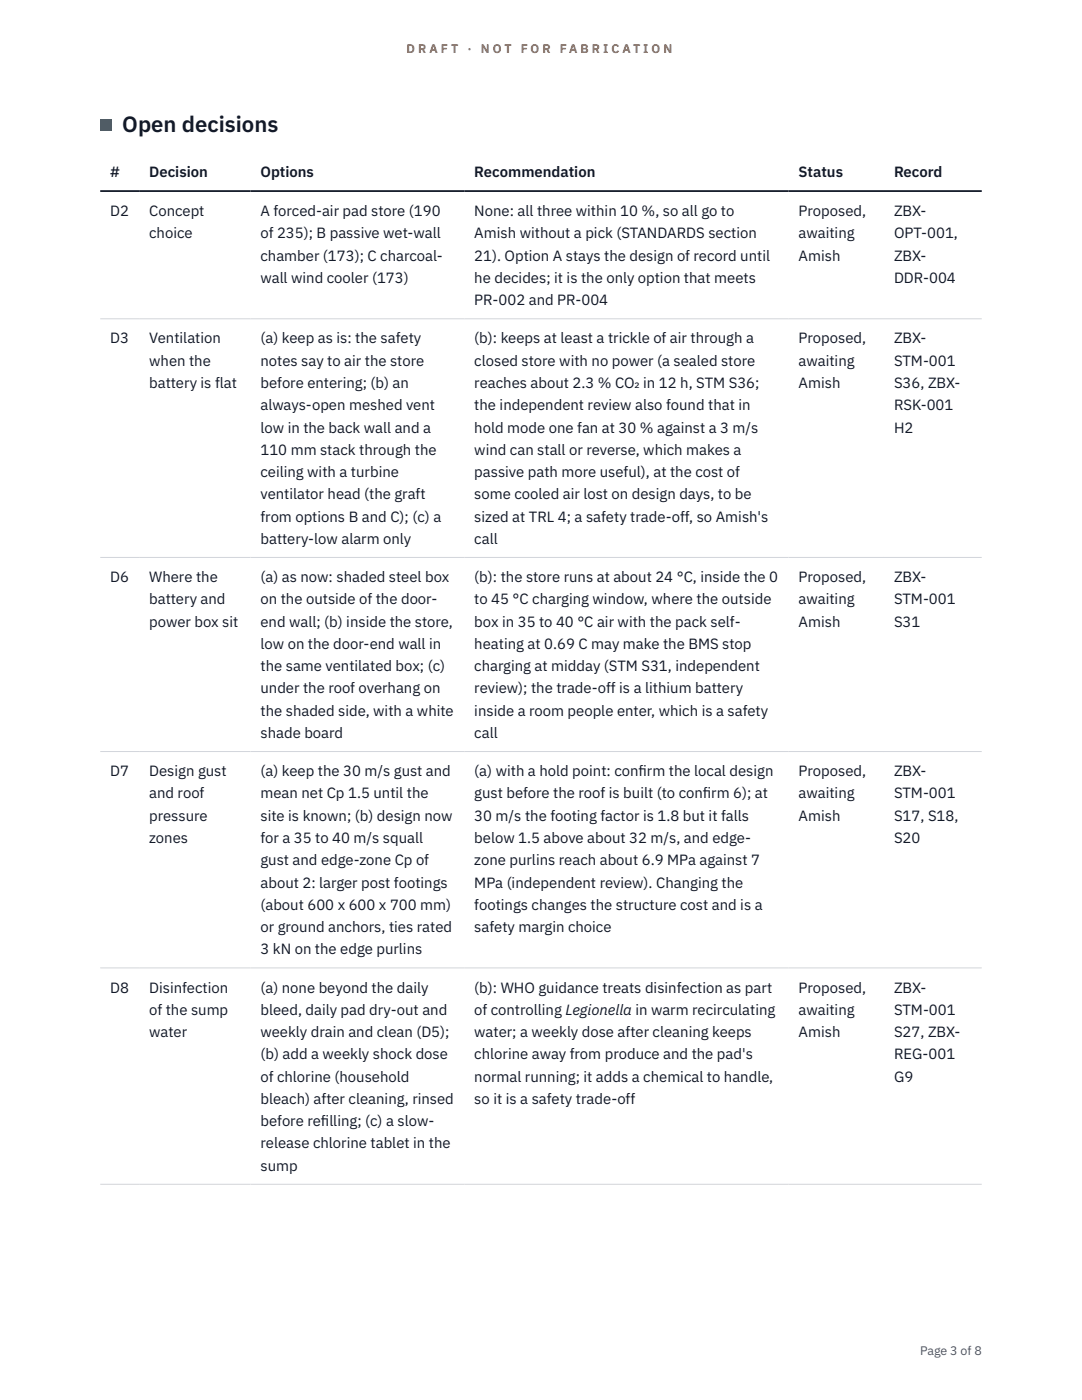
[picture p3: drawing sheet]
<svg xmlns="http://www.w3.org/2000/svg" width="216mm" height="279mm" viewBox="0 0 216 279" stroke-linecap="round" stroke-linejoin="round" font-family="sans-serif">
<defs><g id="words">
<text font-size="4.4" fill="#111827" x="24.4" y="26.4">Open decisions</text>
<g font-size="3" fill="#111827">
<text x="22" y="35.3">#</text>
<text x="29.8" y="35.3">Decision</text>
<text x="52" y="35.3">Options</text>
<text x="94.6" y="35.3">Recommendation</text>
<text x="159.4" y="35.3">Status</text>
<text x="178.4" y="35.3">Record</text>
<text x="22" y="43.1">D2</text>
<text x="29.8" y="43.1">Concept</text>
<text x="29.8" y="47.6">choice</text>
<text x="52" y="43.1">A forced-air pad store (190</text>
<text x="52" y="47.6">of 235); B passive wet-wall</text>
<text x="94.6" y="43.1">None: all three within 10 %, so all go to</text>
<text x="94.6" y="47.6">Amish without a pick (STANDARDS section</text>
<text x="159.4" y="43.1">Proposed,</text>
<text x="159.4" y="47.6">awaiting</text>
<text x="178.4" y="43.1">ZBX-</text>
<text x="178.4" y="47.6">OPT-001,</text>
<text x="52" y="52">chamber (173); C charcoal-</text>
<text x="94.6" y="52">21). Option A stays the design of record until</text>
<text x="159.4" y="52">Amish</text>
<text x="178.4" y="52">ZBX-</text>
<text x="52" y="56.5">wall wind cooler (173)</text>
<text x="94.6" y="56.5">he decides; it is the only option that meets</text>
<text x="178.4" y="56.5">DDR-004</text>
<text x="94.6" y="60.9">PR-002 and PR-004</text>
<text x="22" y="68.5">D3</text>
<text x="29.8" y="68.5">Ventilation</text>
<text x="52" y="68.5">(a) keep as is: the safety</text>
<text x="94.6" y="68.5">(b): keeps at least a trickle of air through a</text>
<text x="159.4" y="68.5">Proposed,</text>
<text x="178.4" y="68.5">ZBX-</text>
<text x="29.8" y="73">when the</text>
<text x="29.8" y="77.4">battery is flat</text>
<text x="52" y="73">notes say to air the store</text>
<text x="52" y="77.4">before entering; (b) an</text>
<text x="94.6" y="73">closed store with no power (a sealed store</text>
<text x="94.6" y="77.4">reaches about 2.3 % CO₂ in 12 h, STM S36;</text>
<text x="159.4" y="73">awaiting</text>
<text x="159.4" y="77.4">Amish</text>
<text x="178.4" y="73">STM-001</text>
<text x="178.4" y="77.4">S36, ZBX-</text>
<text x="52" y="81.9">always-open meshed vent</text>
<text x="94.6" y="81.9">the independent review also found that in</text>
<text x="178.4" y="81.9">RSK-001</text>
<text x="52" y="86.3">low in the back wall and a</text>
<text x="94.6" y="86.3">hold mode one fan at 30 % against a 3 m/s</text>
<text x="178.4" y="86.3">H2</text>
<text x="52" y="90.8">110 mm stack through the</text>
<text x="52" y="95.2">ceiling with a turbine</text>
<text x="94.6" y="90.8">wind can stall or reverse, which makes a</text>
<text x="94.6" y="95.2">passive path more useful), at the cost of</text>
<text x="52" y="99.7">ventilator head (the graft</text>
<text x="94.6" y="99.7">some cooled air lost on design days, to be</text>
<text x="52" y="104.1">from options B and C); (c) a</text>
<text x="94.6" y="104.1">sized at TRL 4; a safety trade-off, so Amish's</text>
<text x="52" y="108.5">battery-low alarm only</text>
<text x="94.6" y="108.5">call</text>
<text x="22" y="116.2">D6</text>
<text x="29.8" y="116.2">Where the</text>
<text x="52" y="116.2">(a) as now: shaded steel box</text>
<text x="94.6" y="116.2">(b): the store runs at about 24 °C, inside the 0</text>
<text x="159.4" y="116.2">Proposed,</text>
<text x="178.4" y="116.2">ZBX-</text>
<text x="29.8" y="120.6">battery and</text>
<text x="29.8" y="125.1">power box sit</text>
<text x="52" y="120.6">on the outside of the door-</text>
<text x="52" y="125.1">end wall; (b) inside the store,</text>
<text x="94.6" y="120.6">to 45 °C charging window, where the outside</text>
<text x="94.6" y="125.1">box in 35 to 40 °C air with the pack self-</text>
<text x="159.4" y="120.6">awaiting</text>
<text x="159.4" y="125.1">Amish</text>
<text x="178.4" y="120.6">STM-001</text>
<text x="178.4" y="125.1">S31</text>
<text x="52" y="129.5">low on the door-end wall in</text>
<text x="94.6" y="129.5">heating at 0.69 C may make the BMS stop</text>
<text x="52" y="134">the same ventilated box; (c)</text>
<text x="94.6" y="134">charging at midday (STM S31, independent</text>
<text x="52" y="138.4">under the roof overhang on</text>
<text x="52" y="142.8">the shaded side, with a white</text>
<text x="94.6" y="138.4">review); the trade-off is a lithium battery</text>
<text x="94.6" y="142.8">inside a room people enter, which is a safety</text>
<text x="52" y="147.3">shade board</text>
<text x="94.6" y="147.3">call</text>
<text x="22" y="154.9">D7</text>
<text x="29.8" y="154.9">Design gust</text>
<text x="52" y="154.9">(a) keep the 30 m/s gust and</text>
<text x="94.6" y="154.9">(a) with a hold point: conf</text>
<text x="127.4" y="154.9">irm the local design</text>
<text x="159.4" y="154.9">Proposed,</text>
<text x="178.4" y="154.9">ZBX-</text>
<text x="29.8" y="159.4">and roof</text>
<text x="52" y="159.4">mean net Cp 1.5 until the</text>
<text x="94.6" y="159.4">gust before the roof is built (to conf</text>
<text x="140.2" y="159.4">irm 6); at</text>
<text x="159.4" y="159.4">awaiting</text>
<text x="178.4" y="159.4">STM-001</text>
<text x="29.8" y="163.8">pressure</text>
<text x="52" y="163.8">site is known; (b) design now</text>
<text x="94.6" y="163.8">30 m/s the footing factor is 1.8 but it falls</text>
<text x="159.4" y="163.8">Amish</text>
<text x="178.4" y="163.8">S17, S18,</text>
<text x="29.8" y="168.2">zones</text>
<text x="52" y="168.2">for a 35 to 40 m/s squall</text>
<text x="52" y="172.7">gust and edge-zone Cp of</text>
<text x="94.6" y="168.2">below 1.5 above about 32 m/s, and edge-</text>
<text x="94.6" y="172.7">zone purlins reach about 6.9 MPa against 7</text>
<text x="178.4" y="168.2">S20</text>
<text x="52" y="177.1">about 2: larger post footings</text>
<text x="94.6" y="177.1">MPa (independent review). Changing the</text>
<text x="52" y="181.6">(about 600 x 600 x 700 mm)</text>
<text x="94.6" y="181.6">footings changes the structure cost and is a</text>
<text x="52" y="186">or ground anchors, ties rated</text>
<text x="52" y="190.5">3 kN on the edge purlins</text>
<text x="94.6" y="186">safety margin choice</text>
<text x="22" y="198.1">D8</text>
<text x="29.8" y="198.1">Disinfection</text>
<text x="29.8" y="202.5">of the sump</text>
<text x="52" y="198.1">(a) none beyond the daily</text>
<text x="52" y="202.5">bleed, daily pad dry-out and</text>
<text x="94.6" y="198.1">(b): WHO guidance treats disinfection as part</text>
<text x="94.6" y="202.5">of controlling Legionella in warm recirculating</text>
<text x="159.4" y="198.1">Proposed,</text>
<text x="159.4" y="202.5">awaiting</text>
<text x="178.4" y="198.1">ZBX-</text>
<text x="178.4" y="202.5">STM-001</text>
<text x="29.8" y="207">water</text>
<text x="52" y="207">weekly drain and clean (D5);</text>
<text x="94.6" y="207">water; a weekly dose after cleaning keeps</text>
<text x="159.4" y="207">Amish</text>
<text x="178.4" y="207">S27, ZBX-</text>
<text x="52" y="211.4">(b) add a weekly shock dose</text>
<text x="52" y="215.9">of chlorine (household</text>
<text x="94.6" y="211.4">chlorine away from produce and the pad's</text>
<text x="94.6" y="215.9">normal running; it adds a chemical to handle,</text>
<text x="178.4" y="211.4">REG-001</text>
<text x="178.4" y="215.9">G9</text>
<text x="52" y="220.3">bleach) after cleaning, rinsed</text>
<text x="94.6" y="220.3">so it is a safety trade-off</text>
<text x="52" y="224.8">before ref</text>
<text x="64" y="224.8">illing; (c) a slow-</text>
<text x="52" y="229.2">release chlorine tablet in the</text>
<text x="52" y="233.6">sump</text>
</g>
<g font-size="2.5" fill="#b45309">
<text x="81.1" y="10.5">D R A F T</text>
<text x="93.3" y="10.5">·</text>
<text x="95.9" y="10.5">N O T</text>
<text x="103.9" y="10.5">F O R</text>
<text x="111.7" y="10.5">F A B R I C A T I O N</text>
</g>
<text font-size="2.5" fill="#4b5563" x="183.6" y="270.3">Page 3 of 8</text>
</g></defs>
<path d="M20 63.6h175.9M20 111.2h175.9M20 150h175.9M20 193.2h175.9M20 236.3h175.9" fill="none" stroke="#d1d5db" stroke-width=".2"/>
<path d="M20 38.1h175.9" fill="none" stroke="#111827" stroke-width=".35"/>
<path d="M20 23.8h2.2v2.2h-2.2z" fill="#0f766e"/>
<use href="#words"/>
</svg>
